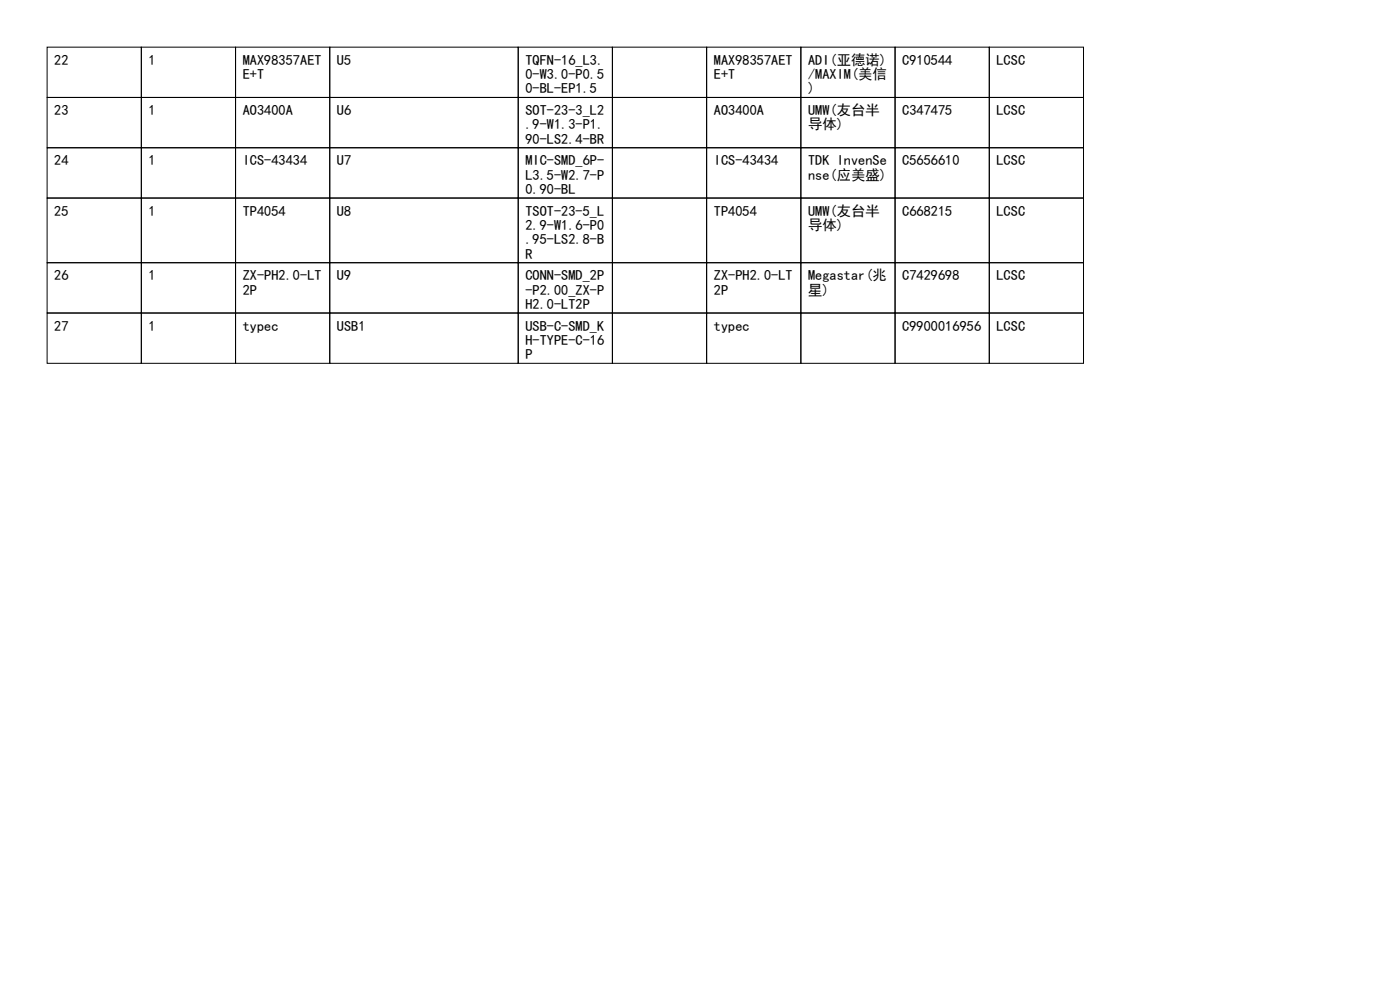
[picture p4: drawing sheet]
<svg xmlns="http://www.w3.org/2000/svg" width="297mm" height="210mm" viewBox="0 0 297 210" stroke-linecap="round" stroke-linejoin="round" font-family="sans-serif">
<defs><g id="words">
<g font-size="3">
<text x="11.5" y="13.7">22</text>
<text x="31.5" y="13.7">1</text>
<text x="51.5" y="13.7">MAX98357AET</text>
<text x="51.5" y="16.8">E+T</text>
<text x="71.5" y="13.7">U5</text>
<text x="111.5" y="13.7">TQFN-16_L3.</text>
<text x="111.5" y="16.8">0-W3.0-P0.5</text>
<text x="151.5" y="13.7">MAX98357AET</text>
<text x="151.5" y="16.8">E+T</text>
<text x="171.5" y="13.7">ADI(亚德诺)</text>
<text x="171.5" y="16.8">/MAXIM(美信</text>
<text x="191.5" y="13.7">C910544</text>
<text x="211.5" y="13.7">LCSC</text>
<text x="111.5" y="19.8">0-BL-EP1.5</text>
<text x="171.5" y="19.8">)</text>
<text x="11.5" y="24.4">23</text>
<text x="31.5" y="24.4">1</text>
<text x="51.5" y="24.4">AO3400A</text>
<text x="71.5" y="24.4">U6</text>
<text x="111.5" y="24.4">SOT-23-3_L2</text>
<text x="111.5" y="27.4">.9-W1.3-P1.</text>
<text x="151.5" y="24.4">AO3400A</text>
<text x="171.5" y="24.4">UMW(友台半</text>
<text x="171.5" y="27.4">导体)</text>
<text x="191.5" y="24.4">C347475</text>
<text x="211.5" y="24.4">LCSC</text>
<text x="11.5" y="35.1">24</text>
<text x="31.5" y="35.1">1</text>
<text x="51.5" y="35.1">ICS-43434</text>
<text x="71.5" y="35.1">U7</text>
<text x="111.5" y="30.5">90-LS2.4-BR</text>
<text x="111.5" y="35.1">MIC-SMD_6P-</text>
<text x="151.5" y="35.1">ICS-43434</text>
<text x="171.5" y="35.1">TDK InvenSe</text>
<text x="191.5" y="35.1">C5656610</text>
<text x="211.5" y="35.1">LCSC</text>
<text x="111.5" y="38.1">L3.5-W2.7-P</text>
<text x="111.5" y="41.2">0.90-BL</text>
<text x="171.5" y="38.1">nse(应美盛)</text>
<text x="11.5" y="45.7">25</text>
<text x="31.5" y="45.7">1</text>
<text x="51.5" y="45.7">TP4054</text>
<text x="71.5" y="45.7">U8</text>
<text x="111.5" y="45.7">TSOT-23-5_L</text>
<text x="151.5" y="45.7">TP4054</text>
<text x="171.5" y="45.7">UMW(友台半</text>
<text x="191.5" y="45.7">C668215</text>
<text x="211.5" y="45.7">LCSC</text>
<text x="111.5" y="48.8">2.9-W1.6-P0</text>
<text x="111.5" y="51.8">.95-LS2.8-B</text>
<text x="171.5" y="48.8">导体)</text>
<text x="11.5" y="59.4">26</text>
<text x="31.5" y="59.4">1</text>
<text x="51.5" y="59.4">ZX-PH2.0-LT</text>
<text x="71.5" y="59.4">U9</text>
<text x="111.5" y="54.9">R</text>
<text x="111.5" y="59.4">CONN-SMD_2P</text>
<text x="151.5" y="59.4">ZX-PH2.0-LT</text>
<text x="171.5" y="59.4">Megastar(兆</text>
<text x="191.5" y="59.4">C7429698</text>
<text x="211.5" y="59.4">LCSC</text>
<text x="51.5" y="62.5">2P</text>
<text x="111.5" y="62.5">-P2.00_ZX-P</text>
<text x="111.5" y="65.5">H2.0-LT2P</text>
<text x="151.5" y="62.5">2P</text>
<text x="171.5" y="62.5">星)</text>
<text x="11.5" y="70.1">27</text>
<text x="31.5" y="70.1">1</text>
<text x="51.5" y="70.1">typec</text>
<text x="71.5" y="70.1">USB1</text>
<text x="111.5" y="70.1">USB-C-SMD_K</text>
<text x="151.5" y="70.1">typec</text>
<text x="191.5" y="70.1">C9900016956</text>
<text x="211.5" y="70.1">LCSC</text>
<text x="111.5" y="73.2">H-TYPE-C-16</text>
<text x="111.5" y="76.2">P</text>
</g>
</g></defs>
<g fill="none" stroke="#000" stroke-width=".21">
<path d="M10 10h20v10.7h-20zM30 10h20v10.7h-20zM50 10h20v10.7h-20zM70 10h40v10.7h-40zM110 10h20v10.7h-20zM130 10h20v10.7h-20zM150 10h20v10.7h-20zM170 10h20v10.7h-20zM190 10h20v10.7h-20zM210 10h20v10.7h-20zM10 20.7h20v10.6h-20zM10 31.3h20v10.7h-20z"/>
<path d="M30 20.7h20v10.6h-20zM30 31.3h20v10.7h-20zM50 20.7h20v10.6h-20zM50 31.3h20v10.7h-20zM70 20.7h40v10.6h-40zM70 31.3h40v10.7h-40zM110 20.7h20v10.6h-20zM110 31.3h20v10.7h-20zM130 20.7h20v10.6h-20zM130 31.3h20v10.7h-20zM150 20.7h20v10.6h-20zM150 31.3h20v10.7h-20z"/>
<path d="M170 20.7h20v10.6h-20zM170 31.3h20v10.7h-20zM190 20.7h20v10.6h-20zM190 31.3h20v10.7h-20zM210 20.7h20v10.6h-20zM210 31.3h20v10.7h-20zM10 42h20v13.7h-20zM10 55.7h20v10.7h-20zM30 42h20v13.7h-20zM30 55.7h20v10.7h-20zM50 42h20v13.7h-20zM50 55.7h20v10.7h-20z"/>
<path d="M70 42h40v13.7h-40zM70 55.7h40v10.7h-40zM110 42h20v13.7h-20zM110 55.7h20v10.7h-20zM130 42h20v13.7h-20zM130 55.7h20v10.7h-20zM150 42h20v13.7h-20zM150 55.7h20v10.7h-20zM170 42h20v13.7h-20zM170 55.7h20v10.7h-20zM190 42h20v13.7h-20zM190 55.7h20v10.7h-20z"/>
<path d="M210 42h20v13.7h-20zM210 55.7h20v10.7h-20zM10 66.4h20v10.7h-20zM30 66.4h20v10.7h-20zM50 66.4h20v10.7h-20zM70 66.4h40v10.7h-40zM110 66.4h20v10.7h-20zM130 66.4h20v10.7h-20zM150 66.4h20v10.7h-20zM170 66.4h20v10.7h-20zM190 66.4h20v10.7h-20zM210 66.4h20v10.7h-20z"/>
</g>
<use href="#words"/>
</svg>
